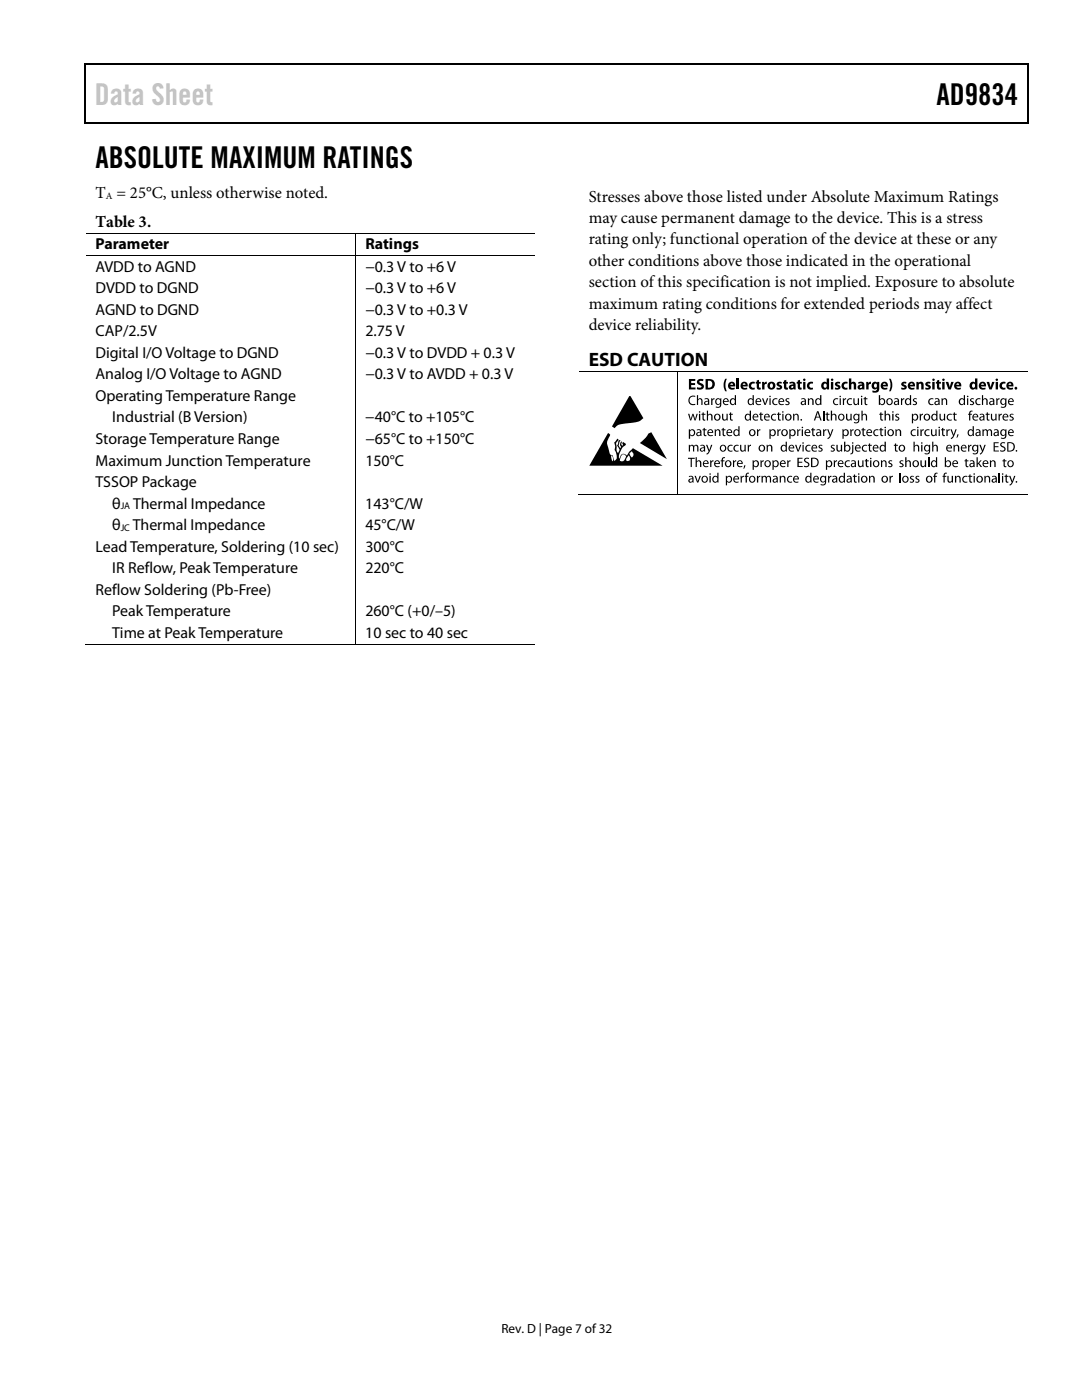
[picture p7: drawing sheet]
<svg xmlns="http://www.w3.org/2000/svg" width="216mm" height="279mm" viewBox="0 0 216 279" stroke-linecap="round" stroke-linejoin="round" font-family="sans-serif">
<defs><g id="words">
<text font-size="6" fill="#c1c1c1" x="18.9" y="21">Data Sheet</text>
<g font-size="6">
<text x="186.9" y="21">AD9834</text>
<text x="19" y="33.6">ABSOLUTE MAXIMUM RATINGS</text>
</g>
<text font-size="3.9" x="117.5" y="73.1">ESD CAUTION</text>
<g font-size="3.3">
<text x="19" y="39.5">T = 25°C, unless otherwise noted.</text>
<text x="117.5" y="40.2">Stresses above those listed under Absolute Maximum Ratings</text>
<text x="19" y="45.2">Table 3.</text>
<text x="117.5" y="44.5">may cause permanent damage to the device. This is a stress</text>
<text x="117.5" y="48.8">rating only; functional operation of the device at these or any</text>
<text x="117.5" y="53.1">other conditions above those indicated in the operational</text>
<text x="117.5" y="57.4">section of this specification is not implied. Exposure to absolute</text>
<text x="117.5" y="61.6">maximum rating conditions for extended periods may affect</text>
<text x="117.5" y="65.9">device reliability.</text>
</g>
<g font-size="3.2">
<text x="19" y="49.8">Parameter</text>
<text x="72.9" y="49.8">Ratings</text>
<text x="19" y="54.3">AVDD to AGND</text>
<text x="19" y="58.5">DVDD to DGND</text>
<text x="72.9" y="58.5">−0.3 V to +6 V</text>
<text x="72.9" y="54.3">−0.3 V to +6 V</text>
<text x="19" y="62.8">AGND to DGND</text>
<text x="72.9" y="62.8">−0.3 V to +0.3 V</text>
<text x="19" y="67.1">CAP/2.5V</text>
<text x="19" y="71.4">Digital I/O Voltage to DGND</text>
<text x="72.9" y="71.4">−0.3 V to DVDD + 0.3 V</text>
<text x="72.9" y="67.1">2.75 V</text>
<text x="19" y="75.7">Analog I/O Voltage to AGND</text>
<text x="72.9" y="75.7">−0.3 V to AVDD + 0.3 V</text>
<text x="19" y="80">Operating Temperature Range</text>
<text x="19" y="88.6">Storage Temperature Range</text>
<text x="22.4" y="84.3">Industrial (B Version)</text>
<text x="72.9" y="84.3">−40°C to +105°C</text>
<text x="72.9" y="88.6">−65°C to +150°C</text>
<text x="19" y="92.9">Maximum Junction Temperature</text>
<text x="72.9" y="92.9">150°C</text>
<text x="19" y="97.2">TSSOP Package</text>
<text x="22.4" y="101.5">θ</text>
<text x="26.5" y="101.5">Thermal Impedance</text>
<text x="72.9" y="101.5">143°C/W</text>
<text x="22.4" y="105.8">θ</text>
<text x="26.5" y="105.8">Thermal Impedance</text>
<text x="72.9" y="105.8">45°C/W</text>
<text x="19" y="110.1">Lead Temperature, Soldering (10 sec)</text>
<text x="72.9" y="110.1">300°C</text>
<text x="19" y="118.7">Reflow Soldering (Pb-Free)</text>
<text x="22.4" y="114.4">IR Reflow, Peak Temperature</text>
<text x="72.9" y="114.4">220°C</text>
<text x="22.4" y="123">Peak Temperature</text>
<text x="72.9" y="123">260°C (+0/–5)</text>
<text x="22.4" y="127.3">Time at Peak Temperature</text>
<text x="72.9" y="127.3">10 sec to 40 sec</text>
</g>
<text font-size="2.6" x="100.1" y="266">Rev. D | Page 7 of 32</text>
<g font-size="1.9">
<text x="21.1" y="39.7">A</text>
<text x="24.1" y="101.7">JA</text>
<text x="24.1" y="106">JC</text>
</g>
</g></defs>
<g fill="#000">
<path d="M16.9 12.7h.2v1h-.2zM16.9 12.7h.2v.3h-.2zM82.5 12.7h.3v.3h-.3zM205.1 12.7h.2v1h-.2zM205.1 12.7h.2v.3h-.2zM16.9 24.4h.2v.3h-.2zM82.3 24.4h.2v.3h-.2zM205.1 24.4h.2v.3h-.2zM70.9 46.4h.2v.2h-.2zM70.9 50.9h.2v.2h-.2zM135.2 74h.2v.2h-.2zM137.5 75.6h1.2v.4h-.8v.5h.8v.3h-.8v.5h.9v.4h-1.3z"/>
<path d="M139.1 78.9h.2v.8l.4-.2 .4 .2 .1 1.1h-.3v-.9l-.3-.2-.3 .3v.8h-.2zM139.3 75.8l.5-.2 .6 .1-.1 .4h-.7l-.1 .1 .2 .2a.72 .72 0 0 1 .7 .9 .72 .72 0 0 1-1 .4l-.4-.1 .1-.4 .7 .2 .2-.3-.2-.2a.69 .69 0 0 1-.6-.3 .69 .69 0 0 1 .1-.8zM141.9 79.5h.2v.3l.5-.3v.2h-.3l-.1 .3v.8h-.3zM144.7 75.6h.3a2.73 2.73 0 0 0 0 2.5 .71 .71 0 0 1-.6-.8v-.9zM147 75.5h.5v2.2h-.5zM149.6 76.4l.9-.2h.1l-.1 .4a.44 .44 0 0 0-.6 .4 .44 .44 0 0 0 .7 .3v.4a.82 .82 0 0 1-1-.2 .82 .82 0 0 1 0-1.1zM151 75.9l.4-.1v.4h.4v.4h-.4l.1 .7 .3 .1v.3h-.5l-.2-.2-.1-.9h-.2v-.4h.2zM152.1 76.2h.4v.3l.2-.3h.3v.4l-.3 .1-.2 .2v.8h-.4zM152.1 79.5h.2l.4 1.1 .3-1.1h.3l-.5 1.3h-.3zM155.1 76.3l.5-.1 .4 .1-.1 .3-.4-.1v.2a.56 .56 0 0 1 .6 .7 .56 .56 0 0 1-.9 .4l-.3-.1 .1-.4 .4 .1 .2-.1-.5-.3a.43 .43 0 0 1 0-.7zM156.4 75.9l.5-.1v.4h.3v.4h-.3v.7l.3 .1v.3h-.5l-.2-.2-.1-.9h-.2v-.4h.2zM159.2 75.9l.4-.1v.4h.4v.4h-.4l.1 .7 .3 .1v.3h-.5l-.3-.2v-.9h-.2v-.4h.2z"/>
<path d="M161.2 79.5h.2v.2l.1-.1a.49 .49 0 0 1 .8 .1v1.1h-.2v-.9l-.3-.2-.3 .2-.1 .9h-.2zM161.2 76.4l.9-.2h.1v.4a.45 .45 0 0 0-.7 .4 .45 .45 0 0 0 .7 .3v.4a.82 .82 0 0 1-1-.2 .82 .82 0 0 1 0-1.1zM166.8 76.3l.4-.1 .4 .1v.3l-.5-.1v.2a.56 .56 0 0 1 .6 .7 .56 .56 0 0 1-.8 .4l-.3-.1v-.4l.4 .1 .3-.1-.5-.3a.43 .43 0 0 1 0-.7zM168.2 79.5h.2v.3l.4-.3v.2h-.2l-.2 .3v.8h-.2zM168.1 76.4l.9-.2h.1v.4a.45 .45 0 0 0-.7 .4 .45 .45 0 0 0 .7 .3v.4a.82 .82 0 0 1-1-.2 .82 .82 0 0 1 0-1.1zM169.4 75.5h.5v.9a.55 .55 0 0 1 .6-.2 .55 .55 0 0 1 .3 .6v.9h-.4l-.1-1-.2-.1-.2 .2v.9h-.5zM172.5 79.2h.3v.3h.3v.2h-.3v.9h.3v.2h-.4l-.2-.2v-.9h-.2v-.2h.2zM172.8 76.2h.4l.1 .3 .2-.3h.3v.4l-.3 .1-.2 .2v.8h-.5zM177.4 75.6a.71 .71 0 0 1 .6 .8v.9a.71 .71 0 0 1-.6 .8 2.73 2.73 0 0 0 0-2.5zM179.8 79.5h.2v.3l.4-.3v.2h-.2l-.2 .3v.8h-.2zM180 76.3l.4-.1 .5 .1-.1 .3-.5-.1v.2a.53 .53 0 0 1 .6 .6 .53 .53 0 0 1-.6 .5l-.5-.1 .1-.4 .4 .1 .2-.1-.5-.3a.42 .42 0 0 1 0-.7zM182.9 76.2h.4v.2l.1-.1a.55 .55 0 0 1 .6-.1 .55 .55 0 0 1 .3 .6v.9h-.5v-1l-.2-.1-.3 .2v.9h-.4z"/>
<path d="M184.8 76.3l.4-.1 .5 .1-.1 .3-.5-.1v.2a.53 .53 0 0 1 .6 .6 .53 .53 0 0 1-.6 .5l-.5-.1 .1-.4 .4 .1 .2-.1-.5-.3a.42 .42 0 0 1 0-.7zM187 75.9l.4-.1v.4h.3v.4h-.3v.7l.3 .1v.3h-.5l-.2-.2v-.9h-.3v-.4h.3zM187.9 79.5h.2v.2l.1-.1a.48 .48 0 0 1 .7 .1l.1 1.1h-.2l-.1-.9-.2-.2-.4 .3v.8h-.2zM188.7 76.2h.5l.3 1.1 .3-1.1h.5l-.6 1.5h-.4zM195.9 78.9h.3v.8l.4-.2 .4 .2 .1 1.1h-.3v-.9l-.3-.2-.3 .3v.8h-.3zM196.9 76.2h.5l.3 1.1 .3-1.1h.5l-.6 1.5h-.5zM198.8 79.5h.2v.3l.4-.3v.2l-.4 .3v.8h-.2zM199.6 76.4l.3-.2h.6h.2l-.1 .4a.44 .44 0 0 0-.7 .4 .44 .44 0 0 0 .7 .3l.1 .4a.82 .82 0 0 1-1.1-.2 .82 .82 0 0 1 0-1.1zM125.7 79.1l2.7 4.4-.3 .2a3.7 3.7 0 0 1-2.7 .8h-.6a2.23 2.23 0 0 0-2.2 1l-.5-.4 2.9-5.1zM129.3 86.6l.6-.4 3.2 5.4-5.4-3.2 1.1-1zM135.2 98.5h.2v.2h-.2zM137.4 88.8h.3v.2l.2-.2h.4l.2 .2 .3-.2h.3l.3 .5v.8h-.3v-1l-.3-.2-.3 .3v.9h-.2v-1l-.3-.2-.3 .3v.9h-.3z"/>
<path d="M137.3 82.6h.3l.2 1.1 .4-1.1h.2l.3 1.1 .3-1.1h.2l-.4 1.3h-.2l-.3-1.1-.4 1.1h-.2zM137.3 91.4h1.3v.2h-.6v1.6h-.2v-1.6h-.5zM137.6 79.2l.7-.3 .5 .1-.1 .2a.76 .76 0 0 0-1.1 .7 .76 .76 0 0 0 1.1 .7l.1 .2a.98 .98 0 0 1-1.3-.3 .98 .98 0 0 1 .1-1.3zM138.8 91.2h.2v.9l.5-.2 .4 .2v1.1h-.2v-.9l-.3-.3-.4 .3v.9h-.2zM138.6 95h.2l.4 1.1 .4-1.1h.3l-.6 1.3h-.2zM140.2 82.3h.2v.3h.4v.2h-.4l.1 .9h.2v.2h-.3l-.2-.2v-.9h-.2v-.2h.2zM140.4 85.4h.2v.3h.4v.2h-.4l.1 .9h.3l-.1 .2h-.3l-.2-.2v-.9h-.2v-.2h.2zM141 82h.3v.8l.4-.2 .4 .2 .1 1.1h-.3v-.9l-.3-.2-.3 .3v.8h-.3zM140.9 88.8h.3l.3 1.1 .4-1.1h.2l-.6 1.6-.5 .3v-.2l.4-.4zM141.7 91.9h.2v.3l.5-.3v.2h-.3l-.1 .3-.1 .8h-.2zM142.6 85.7h.2v.2l.1-.1a.49 .49 0 0 1 .8 .1l.1 1.1h-.3v-.9l-.3-.2-.3 .2v.9h-.3zM144.1 91.4l.6-.1-.1 .2h-.3v.1l-.1 .3h.4v.2h-.4v1.1h-.2v-1.1h-.2v-.2h.2z"/>
<path d="M144.2 85.4h.2v.3h.4v.2h-.4l.1 .9h.2l.1 .2-.2 .1a.36 .36 0 0 1-.4-.5v-.7h-.2v-.2h.2zM144.1 82.6h.2v.9l.3 .2 .3-.2 .1-.9h.2v1.3h-.2v-.2l-.1 .1a.47 .47 0 0 1-.8-.1zM145.7 82.3h.2v.3h.3v.2h-.3v.9h.3v.2h-.3l-.2-.2v-.9h-.2zM145.3 89l.5-.2h.4l-.1 .2a.51 .51 0 0 0-.7 .5 .51 .51 0 0 0 .7 .4l.1 .2a.7 .7 0 0 1-.9-.2 .7 .7 0 0 1 0-.9zM146.2 91.9h.2l.1 .3 .4-.3v.2l-.4 .3v.8h-.2zM146.5 89l.6-.2h.3v.2a.51 .51 0 0 0-.8 .5 .51 .51 0 0 0 .8 .4v.2a.71 .71 0 0 1-.9-.2 .71 .71 0 0 1 0-.9zM147.8 95h.2v.2l.4-.3v.3h-.2l-.2 .3v.8h-.2zM148.5 92.9h.3l-.3 .6-.2 .1zM148.9 94.5l.6-.1-.1 .2h-.3l-.1 .1v.3h.3v.2h-.3v1.1h-.2v-1.1h-.2v-.2h.2zM147.7 88.8h.2v.9l.3 .2 .3-.2 .1-.9h.2v1.3h-.2v-.2l-.1 .1a.47 .47 0 0 1-.8-.1zM149.2 88.8h.2v.3l.5-.3v.2h-.3l-.2 .3v.8h-.2zM151 95h.3v.2l.2-.2 .2-.1v.3h-.2l-.2 .3v.8h-.3z"/>
<path d="M151 85.7h.3v.3l.4-.3v.2h-.2l-.2 .3v.8h-.2zM151.7 91.9h.2l.1 .3 .4-.3v.2l-.4 .3v.8h-.3zM151.7 82.3h.2v.3h.4v.2h-.4l.1 .9h.2v.2l-.1 .1a.36 .36 0 0 1-.4-.5v-.7h-.2v-.2h.2zM151.9 95h.3v.2l.2-.2h.4l.2 .2 .3-.2h.3l.3 .5v.8h-.3v-1l-.3-.2-.3 .3v.9h-.2v-1l-.3-.2-.3 .3v.9h-.2zM153 88.8h.2v.2l.1-.1a.5 .5 0 0 1 .7 .1l.1 1.1h-.2l-.1-.9-.2-.3-.4 .4v.8h-.2zM154 82.8l.5-.2h.4l-.1 .2a.51 .51 0 0 0-.7 .5 .51 .51 0 0 0 .7 .4l.1 .2a.7 .7 0 0 1-1-.2 .7 .7 0 0 1 .1-.9zM155.1 85.7h.2v.3l.2-.3h.3v.2h-.3l-.1 .3-.1 .8h-.2zM154.3 79.7l.5-.2h.3v.2a.51 .51 0 0 0-.8 .5 .51 .51 0 0 0 .8 .4v.2a.71 .71 0 0 1-.9-.2 .71 .71 0 0 1 .1-.9zM155.2 82.3h.3v.3h.3v.2h-.3v.9h.3l-.1 .2h-.3l-.1-.2-.1-.9h-.2v-.2h.2zM155.6 95h.2v.2l.1-.1a.49 .49 0 0 1 .7 .1l.1 1.1h-.2v-1l-.3-.2-.4 .3v.9h-.2zM156.8 79.7l.4-.2 .3 .1v.1h-.5v.3h.2a.41 .41 0 0 1 .4 .4 .41 .41 0 0 1-.3 .4h-.6v-.2h.6v-.3l-.2-.1a.4 .4 0 0 1-.3-.5zM157.1 91.9h.2v.3l.4-.3v.2h-.2l-.2 .3v.8h-.2z"/>
<path d="M157.2 95.2l.5-.3 .4 .1-.1 .2a.51 .51 0 0 0-.7 .4 .51 .51 0 0 0 .7 .5l.1 .2a.7 .7 0 0 1-1-.2 .7 .7 0 0 1 .1-.9zM158.2 82.6h.2l.1 .2 .1-.1a.48 .48 0 0 1 .7 .1l.1 1.1h-.3v-.9l-.3-.2-.3 .3v.8h-.2zM158.6 88.8h.3l.4 1.1 .3-1.1h.3l-.5 1.3h-.3zM159.1 85.7h.2v.3l.4-.3v.2h-.2l-.2 .3v.8h-.2zM159.8 83.7h.2v.2h-.2zM159.1 91.4h1v.2h-.7v.6h.7v.1h-.7v.7h.8v.2h-1.1zM160.5 91.6a.8 .8 0 0 1 .9-.2v.2h-.6a.27 .27 0 0 0-.1 .2 .27 .27 0 0 0 .1 .3 .64 .64 0 0 1 .7 .8 .64 .64 0 0 1-1.1 .2l.1-.2a.39 .39 0 0 0 .6 .1 .39 .39 0 0 0-.2-.6 .54 .54 0 0 1-.4-.8zM160.9 89l.5-.2h.3v.2a.51 .51 0 0 0-.8 .5 .51 .51 0 0 0 .8 .4v.2a.71 .71 0 0 1-.9-.2 .71 .71 0 0 1 .1-.9zM162.1 85.4h.2v.3h.4v.2h-.4v.9h.3l-.1 .2h-.2l-.2-.2v-.9h-.2v-.2h.2zM163.4 88.9l.4-.1h.3v.2h-.5v.2l.2 .1a.4 .4 0 0 1 .3 .4 .4 .4 0 0 1-.2 .4l-.6-.1v-.1h.6v-.3l-.2-.1a.4 .4 0 0 1-.3-.6zM164.2 82h.3v1.9h-.3zM164.2 85.7h.2l.1 .3 .4-.3v.2h-.2l-.2 .3v.8h-.3z"/>
<path d="M164.9 82.3h.3v.3h.3v.2h-.3v.9h.3v.2h-.4l-.1-.2-.1-.9h-.2v-.2h.2zM165.2 95h.2l.1 .2 .2-.2 .2-.1v.3h-.2l-.2 .3v.8h-.3zM165 85.7h.3l.4 1.1 .3-1.1h.3l-.7 1.6-.4 .3-.1-.2a.45 .45 0 0 0 .4-.5zM165.8 82h.2v.8l.4-.2 .4 .2 .1 1.1h-.2l-.1-.9-.2-.2-.4 .2v.9h-.2zM165.8 88.9l.4-.1h.3v.2h-.4v.2l.1 .1a.41 .41 0 0 1 .4 .4 .41 .41 0 0 1-.2 .4l-.7-.1 .1-.1h.5v-.3l-.2-.1a.4 .4 0 0 1-.3-.6zM166.4 91.9h.2v.3l.4-.3v.2h-.2l-.2 .3v.8h-.2zM166.4 79.7l.5-.2h.4l-.1 .2a.51 .51 0 0 0-.8 .5 .51 .51 0 0 0 .8 .4v.2a.7 .7 0 0 1-.9-.2 .7 .7 0 0 1 .1-.9zM166.9 88.8h.3v.9l.3 .2 .3-.2v-.9h.2v1.3h-.2v-.2l-.1 .1a.47 .47 0 0 1-.7-.1zM168.7 92.1l.5-.2h.4l-.1 .2a.51 .51 0 0 0-.7 .5 .51 .51 0 0 0 .7 .4l.1 .2a.71 .71 0 0 1-.9-.2 .71 .71 0 0 1 0-.9zM169.7 85.7h.2v.3l.4-.3v.2h-.2l-.2 .3v.8h-.2zM168.8 82.6h.3v.9l.3 .2 .3-.2v-.9h.2l.1 1.3h-.3v-.2l-.1 .1a.47 .47 0 0 1-.7-.1zM169.2 79.7l.5-.2h.3v.2a.51 .51 0 0 0-.8 .5 .51 .51 0 0 0 .8 .4v.2a.7 .7 0 0 1-.9-.2 .7 .7 0 0 1 .1-.9z"/>
<path d="M170.4 94.7h.2v.3h.4v.2h-.4l.1 .9h.2v.2h-.3l-.2-.2v-.9h-.2v-.2h.2zM170.3 79.5h.2v.9l.3 .2 .4-.2v-.9h.2v1.3h-.2v-.2l-.1 .1a.46 .46 0 0 1-.7-.1zM171.9 82h.2v.8l.5-.2 .3 .2 .1 1.1h-.2l-.1-.9-.2-.2-.4 .3v.8h-.2zM171.2 91.9h.2v.9l.3 .2 .4-.2v-.9h.2v1.3h-.2v-.2l-.1 .1a.46 .46 0 0 1-.7-.1zM172.1 85.4h.2v.3h.4v.2h-.4l.1 .9h.3v.2l-.2 .1a.36 .36 0 0 1-.4-.5v-.7h-.2v-.2h.2zM172.2 89l.5-.2h.3l-.1 .2a.51 .51 0 0 0-.7 .5 .51 .51 0 0 0 .8 .4v.2a.71 .71 0 0 1-.9-.2 .71 .71 0 0 1 .1-.9zM172.8 91.6h.2v.3h.4v.2h-.4l.1 .9h.2v.2h-.3l-.2-.2v-.9h-.2zM173.4 95h.2v.2l.1-.1a.5 .5 0 0 1 .8 .1v1.1h-.2v-1l-.3-.2-.4 .3v.9h-.2zM173.4 88.5h.2v.3h.4v.2h-.4l.1 .9h.2v.2h-.3l-.2-.2v-.9h-.2v-.2h.2zM174.4 85.9l.6-.2h.3l-.1 .2a.51 .51 0 0 0-.7 .5 .51 .51 0 0 0 .7 .4l.1 .2a.7 .7 0 0 1-.9-.2 .7 .7 0 0 1 0-.9zM175.8 91.9h.2v.2l.1-.1a.48 .48 0 0 1 .7 .1l.1 1.1h-.2l-.1-.9-.2-.3-.4 .3v.9h-.2zM175.6 82.3h.3v.3h.3v.2h-.3v.9h.3v.2h-.3l-.2-.2-.1-.9h-.2z"/>
<path d="M175.7 85.4h.2v.3h.3v.2h-.3v.9h.3l-.1 .2h-.2l-.2-.2v-.9h-.3v-.2h.3zM176.5 82h.3v.8l.4-.2 .4 .2v1.1h-.2v-.9l-.3-.2-.3 .2v.9h-.3zM177.3 92l.4-.1h.3v.2h-.5l.1 .2 .2 .1a.41 .41 0 0 1 .3 .4 .41 .41 0 0 1-.2 .4l-.7-.1 .1-.1 .3 .1 .3-.2-.6-.5zM177.5 95h.2v.2l.5-.3v.3h-.3l-.1 .3-.1 .8h-.2zM178.7 82.8l.4-.2h.3l-.1 .2h-.4v.3h.2a.41 .41 0 0 1 .3 .4 .41 .41 0 0 1-.2 .4h-.6l.1-.2h.5v-.3l-.2-.1a.4 .4 0 0 1-.3-.5zM178.7 85.7h.2v.2l.1-.1a.5 .5 0 0 1 .7 .1l.1 1.1h-.2l-.1-.9-.2-.2-.4 .3v.8h-.2zM178.6 88.5h.2v.3h.4v.2h-.4v.9h.3l-.1 .2h-.2l-.2-.2v-.9h-.2v-.2h.2zM179.5 94.3h.2v2h-.2zM179.5 92l.4-.1h.4l-.1 .2h-.4v.2l.2 .1a.41 .41 0 0 1 .3 .4 .41 .41 0 0 1-.2 .4l-.6-.1v-.1l.3 .1 .3-.2-.6-.5zM180.6 91.2h.3v.9l.4-.2 .4 .2 .1 1.1h-.3v-.9l-.3-.3-.3 .3v.9h-.3zM181.6 95.1l.4-.2 .3 .1v.2h-.4v.2l.1 .1a.4 .4 0 0 1 .4 .4 .4 .4 0 0 1-.2 .4l-.7-.1 .1-.1h.5v-.3l-.2-.1a.4 .4 0 0 1-.3-.6zM182.2 79.7l.4-.2 .3 .1v.1h-.5v.3h.2a.41 .41 0 0 1 .4 .4 .41 .41 0 0 1-.2 .4h-.7l.1-.2h.5v-.3l-.2-.1a.39 .39 0 0 1-.3-.5z"/>
<path d="M182.3 88.2h.2v.8l.4-.2 .4 .2 .1 1.1h-.2v-.9l-.3-.3-.4 .3v.9h-.2zM182.7 95.1l.4-.2 .3 .1v.2h-.4v.2l.1 .1a.41 .41 0 0 1 .4 .4 .41 .41 0 0 1-.2 .4l-.7-.1 .1-.1h.5v-.3l-.2-.1a.4 .4 0 0 1-.3-.6zM181.9 85.9l.5-.2h.3v.2a.51 .51 0 0 0-.8 .5 .51 .51 0 0 0 .8 .4v.2a.7 .7 0 0 1-.9-.2 .7 .7 0 0 1 .1-.9zM183.5 82.6h.2v.3l.5-.3v.2h-.2l-.2 .4v.7h-.3zM183.7 85.7h.2v.3l.2-.3h.2v.2h-.2l-.2 .3v.8h-.2zM183.7 91.9h.2v.9l.3 .2 .3-.2v-.9h.3v1.3h-.2v-.2l-.1 .1a.47 .47 0 0 1-.8-.1zM185.2 91.2h.2v2h-.2zM184.6 85.9l.6-.2h.3l-.1 .2a.51 .51 0 0 0-.7 .5 .51 .51 0 0 0 .7 .4l.1 .2a.7 .7 0 0 1-.9-.2 .7 .7 0 0 1 0-.9zM186 88.2h.2v.8l.5-.2 .4 .2v1.1h-.2v-.9l-.3-.3-.4 .4v.8h-.2zM185.4 79.7l.5-.2h.4l-.1 .2a.51 .51 0 0 0-.7 .5 .51 .51 0 0 0 .7 .4l.1 .2a.71 .71 0 0 1-1-.2 .71 .71 0 0 1 .1-.9zM186.5 94.5l.6-.1v.2h-.4v.1l-.1 .3h.4v.2h-.4v1.1h-.2v-1.1h-.2v-.2h.2zM185.8 85.7h.2v.9l.3 .2 .3-.2v-.9h.3v1.3h-.2v-.2l-.1 .1a.46 .46 0 0 1-.8-.1z"/>
<path d="M188 85.4h.2v.3h.4v.2h-.4l.1 .9h.2l.1 .2h-.4l-.2-.2v-.9h-.2zM188.4 94.5l.5-.1v.2h-.3l-.1 .1v.3h.3v.2h-.3v1.1h-.2v-1.1h-.2v-.2h.2zM187.5 82.6h.2v.9l.3 .2 .3-.2 .1-.9h.2v1.3h-.2v-.2l-.1 .1a.46 .46 0 0 1-.8-.1zM188.8 85.7h.2l.1 .3 .4-.3v.2h-.2l-.2 .3v.8h-.3zM189.6 85.7h.3l.4 1.1 .3-1.1h.3l-.7 1.6-.4 .3-.1-.2a.45 .45 0 0 0 .4-.5zM189.1 82.8l.5-.2h.3v.2a.51 .51 0 0 0-.8 .5 .51 .51 0 0 0 .8 .4v.2a.71 .71 0 0 1-.9-.2 .71 .71 0 0 1 .1-.9zM189 95h.3v.9l.3 .2 .3-.2v-.9h.3v1.3h-.3v-.2l-.1 .1a.46 .46 0 0 1-.7-.1zM190.2 88.8h.3v.2l.1-.1a.49 .49 0 0 1 .7 .1l.1 1.1h-.2l-.1-.9-.2-.3-.4 .4v.8h-.2zM190.3 82.3h.2v.3h.4v.2h-.4l.1 .9h.3v.2l-.2 .1a.36 .36 0 0 1-.4-.5v-.7h-.2v-.2h.2zM190.5 95h.3v.2l.1-.1a.48 .48 0 0 1 .7 .1l.1 1.1h-.2l-.1-1-.2-.2-.4 .3v.9h-.3zM191 86.7h.3l-.3 .6-.1 .1zM192.7 91.6h.2v.3h.3v.2h-.3v.9h.3v.2h-.3l-.2-.2v-.9h-.2z"/>
<path d="M192.2 95.2l.5-.3 .3 .1v.2a.51 .51 0 0 0-.8 .5 .51 .51 0 0 0 .8 .4v.2a.71 .71 0 0 1-.9-.2 .71 .71 0 0 1 .1-.9zM193.2 88.8h.2v.3l.4-.3v.2h-.2l-.2 .3v.8h-.2zM193.5 82.1l.6-.1-.1 .2h-.3l-.1 .1v.3h.3v.2h-.3v1.1h-.2v-1.1h-.2v-.2h.2zM193.6 79.7l.4-.2 .3 .1v.1h-.5v.3h.2a.41 .41 0 0 1 .4 .4 .41 .41 0 0 1-.2 .4h-.7l.1-.2h.5v-.3l-.2-.1a.39 .39 0 0 1-.3-.5zM193.4 94.7h.3v.3h.3v.2h-.3v.9h.3v.2h-.2a.36 .36 0 0 1-.4-.4v-.7h-.2v-.2h.2zM194.9 91.2h.2v1.3l.5-.6h.3l-.5 .5 .6 .8h-.3l-.5-.6-.1 .1v.5h-.2zM194.8 79.7l.5-.2h.4l-.1 .2a.51 .51 0 0 0-.7 .5 .51 .51 0 0 0 .7 .4l.1 .2a.71 .71 0 0 1-1-.2 .71 .71 0 0 1 .1-.9zM195.4 88.8h.3l.4 1.1 .3-1.1h.3l-.5 1.3-.6 .6-.1-.2 .4-.4zM196 85.7h.3v.2l.2-.2h.4l.2 .2 .2-.2h.4l.3 .5v.8h-.3v-1l-.3-.1-.3 .2v.9h-.2v-1l-.3-.1-.3 .3v.8h-.3zM196.4 95h.2v.2l.2-.1a.48 .48 0 0 1 .7 .1l.1 1.1h-.3v-1l-.3-.2-.3 .3v.9h-.3zM196.9 82.3h.2v.3h.4v.2h-.4l.1 .9h.2v.2h-.3l-.2-.2v-.9h-.2v-.2h.2zM197.5 91.9h.2v.2l.1-.1a.5 .5 0 0 1 .8 .1l.1 1.1h-.3v-.9l-.3-.3-.3 .3v.9h-.3z"/>
<path d="M197.7 82.6h.3v.9l.3 .2 .3-.2v-.9h.2l.1 1.3h-.3v-.2l-.1 .1a.46 .46 0 0 1-.7-.1zM198.3 88.3h1v.2h-.8v.6h.7v.1h-.7v.7h.8v.2h-1zM199.2 82.6h.2l.1 .3 .4-.3v.2h-.2l-.2 .4v.7h-.2zM199.3 94.3h.2v2h-.2zM199.7 88.5a.77 .77 0 0 1 .9-.2l-.1 .2-.3-.1-.4 .2 .2 .4a.64 .64 0 0 1 .6 .8 .64 .64 0 0 1-1.1 .2l.1-.2a.39 .39 0 0 0 .6 .1 .39 .39 0 0 0-.2-.6 .54 .54 0 0 1-.3-.8zM200.2 91.6h.3v.3h.3v.2h-.3v.9h.3l-.1 .2h-.3l-.1-.2-.1-.9h-.2v-.2h.2zM200.7 94.7h.2v.3h.3v.2h-.3v.9h.3v.2h-.3l-.2-.2v-.9h-.3v-.2h.3zM201.5 82.8l.4-.2h.3v.2h-.5v.3h.2a.41 .41 0 0 1 .4 .4 .41 .41 0 0 1-.2 .4h-.7l.1-.2 .3 .1 .3-.2-.6-.5zM201.3 95h.3l.4 1 .4-1h.2l-.5 1.3-.6 .6-.1-.2 .5-.4zM202.7 89.9h.2v.2h-.2zM202.7 96h.2v.3h-.2zM70.9 128.5h.2v.2h-.2z"/>
<path d="M140.8 75.7a1.51 1.51 0 0 1 1.8 .6 1.24 1.24 0 0 1-1.7 1.4h-.1zM141.3 76v1.4a.71 .71 0 0 0 .8-.7 .71 .71 0 0 0-.8-.7z"/>
<path d="M145.5 76.4a.72 .72 0 0 1 .9-.1 .72 .72 0 0 1 .3 .8h-1a.54 .54 0 0 0 .9 .2v.4a.86 .86 0 0 1-1.1-.2 .86 .86 0 0 1 0-1.1zM145.8 76.5l-.1 .3h.6l-.1-.2z"/>
<path d="M145.8 79.7l.4-.2 .4 .2v-.8h.3v1.9h-.2l-.1-.2a.61 .61 0 0 1-.8 .1 .61 .61 0 0 1-.1-.8zM146.1 79.7a.5 .5 0 0 0-.2 .6 .5 .5 0 0 0 .5 .3l.1-.1a.49 .49 0 0 0 .1-.6 .49 .49 0 0 0-.5-.2z"/>
<path d="M147.9 76.4a.72 .72 0 0 1 1-.1 .72 .72 0 0 1 .3 .8h-1l.2 .3 .7-.1v.4a.86 .86 0 0 1-1.1-.1 .86 .86 0 0 1-.1-1.2zM148.3 76.5l-.1 .3h.6l-.1-.2z"/>
<path d="M149.3 79.7l.5-.2 .4 .2v-.8h.2v1.9h-.2v-.2a.61 .61 0 0 1-.8 .1 .61 .61 0 0 1-.2-.8zM149.6 79.7a.5 .5 0 0 0-.2 .6 .5 .5 0 0 0 .6 .3 .5 .5 0 0 0 .2-.6 .5 .5 0 0 0-.6-.3z"/>
<path d="M153.5 79h.3v.2h-.3zM153.5 79.5h.3v1.3h-.3z"/>
<path d="M153.1 77a.81 .81 0 0 1 1.6 0 .81 .81 0 0 1-1.6 0zM153.8 76.6l-.1 .2a.47 .47 0 0 0 .2 .6 .43 .43 0 0 0 .3-.5 .43 .43 0 0 0-.4-.3z"/>
<path d="M157.5 76.3l.3-.1a.65 .65 0 0 1 1 .6v.9h-.4l-.1-.1a.5 .5 0 0 1-.7 0 .5 .5 0 0 1 0-.7l.7-.3-.3-.1-.4 .1zM157.9 77.1v.1l.1 .2 .3-.2v-.2z"/>
<path d="M160.3 75.6h.4v.4h-.4zM160.3 76.2h.4v1.5h-.4z"/>
<path d="M162.8 79.7l.4-.2 .4 .2v-.8h.3v1.9h-.2v-.2a.61 .61 0 0 1-.9 .1 .61 .61 0 0 1-.1-.8zM163.1 79.7a.5 .5 0 0 0-.2 .6 .5 .5 0 0 0 .5 .3 .5 .5 0 0 0 .2-.6 .5 .5 0 0 0-.5-.3z"/>
<path d="M164.1 76.4l.4-.2 .5 .1v-.8h.4v2.2h-.4v-.2a.69 .69 0 0 1-1 .1 .69 .69 0 0 1-.1-1zM164.5 76.6a.41 .41 0 0 0-.2 .5 .41 .41 0 0 0 .5 .2 .42 .42 0 0 0 .1-.5 .42 .42 0 0 0-.4-.2z"/>
<path d="M165.9 75.6h.3v.4h-.3zM165.8 76.2h.5v1.5h-.5z"/>
<path d="M167.5 79.1a.15 .15 0 0 1 .3 0 .15 .15 0 0 1-.3 0zM167.5 79.5h.3v1.3h-.3z"/>
<path d="M171.8 79h.2v.2h-.2zM171.8 79.5h.2v1.3h-.2z"/>
<path d="M171.2 76.3l.4-.1a.66 .66 0 0 1 .9 .6v.9h-.4l-.1-.1a.52 .52 0 0 1-.8-.1 .52 .52 0 0 1 .4-.8l.4-.1-.3-.1-.4 .1zM171.6 77.1v.3h.2l.2-.2v-.2z"/>
<path d="M175.4 78.9h.2v.8a.61 .61 0 0 1 .9-.1 .61 .61 0 0 1 .1 .9 .55 .55 0 0 1-.5 .4 .55 .55 0 0 1-.5-.3v.2h-.2zM175.7 79.8a.49 .49 0 0 0-.1 .6 .49 .49 0 0 0 .6 .2 .5 .5 0 0 0 .2-.6 .5 .5 0 0 0-.6-.3z"/>
<path d="M174.1 76.4a.58 .58 0 0 1 .9 0v-.2h.4v.5a1.74 1.74 0 0 1-.2 1.5l-.6 .2-.6-.1 .1-.4 .3 .1a.41 .41 0 0 0 .4-.1 .41 .41 0 0 0 .2-.4 .67 .67 0 0 1-.9 0 .67 .67 0 0 1-.1-.9zM174.5 76.6l-.1 .1a.44 .44 0 0 0 .3 .7 .4 .4 0 0 0 .3-.5 .4 .4 0 0 0-.5-.3z"/>
<path d="M175.9 76.4a.71 .71 0 0 1 .9-.1 .71 .71 0 0 1 .3 .8h-.9a.54 .54 0 0 0 .8 .2l.1 .4a.86 .86 0 0 1-1.1-.2 .86 .86 0 0 1-.1-1.1zM176.3 76.5l-.1 .3h.5l-.1-.2z"/>
<path d="M181.3 76.4a.71 .71 0 0 1 .9-.1 .71 .71 0 0 1 .4 .8h-1a.54 .54 0 0 0 .8 .2l.1 .4a.86 .86 0 0 1-1.1-.2 .86 .86 0 0 1-.1-1.1zM181.7 76.5l-.1 .3h.5v-.2z"/>
<path d="M180.7 79.7l.5-.2 .4 .2v-.8h.2v1.9h-.2v-.2a.61 .61 0 0 1-.9 .1 .61 .61 0 0 1-.1-.8zM181 79.7a.5 .5 0 0 0-.2 .6 .5 .5 0 0 0 .6 .3 .5 .5 0 0 0 .2-.6 .5 .5 0 0 0-.6-.3z"/>
<path d="M186.1 75.6h.3v.4h-.3zM186 76.2h.5v1.5h-.5z"/>
<path d="M188.1 75.6h.3v.4h-.3zM188 76.2h.5v1.5h-.5z"/>
<path d="M190.6 76.4a.72 .72 0 0 1 .9-.1 .72 .72 0 0 1 .3 .8h-1a.54 .54 0 0 0 .9 .2v.4a.86 .86 0 0 1-1.1-.2 .86 .86 0 0 1 0-1.1zM191 76.5l-.2 .3h.6l-.1-.2z"/>
<path d="M191.5 79.7l.4-.2 .4 .2v-.8h.3v1.9h-.2l-.1-.2a.61 .61 0 0 1-.8 .1 .61 .61 0 0 1-.1-.8zM191.7 79.7a.5 .5 0 0 0-.1 .6 .5 .5 0 0 0 .5 .3 .5 .5 0 0 0 .2-.6 .5 .5 0 0 0-.6-.3z"/>
<path d="M193 79h.2v.2h-.2zM193 79.5h.2v1.3h-.2z"/>
<path d="M193.7 76.4l.4-.2 .5 .1v-.8h.4v2.2h-.4v-.2a.69 .69 0 0 1-1 .1 .69 .69 0 0 1-.1-1zM194.1 76.6l-.1 .2a.43 .43 0 0 0 .3 .6 .41 .41 0 0 0 .2-.5 .41 .41 0 0 0-.4-.3z"/>
<path d="M195.5 76.4a.71 .71 0 0 1 .9-.1 .71 .71 0 0 1 .3 .8h-.9a.54 .54 0 0 0 .8 .2l.1 .4a.86 .86 0 0 1-1.1-.2 .86 .86 0 0 1-.1-1.1zM195.9 76.5l-.1 .3h.5l-.1-.2z"/>
<path d="M198.7 75.6h.4v.4h-.4zM198.7 76.2h.4v1.5h-.4z"/>
<path d="M201 76.4a.72 .72 0 0 1 .9-.1 .72 .72 0 0 1 .3 .8h-1l.3 .3 .6-.1 .1 .4a.86 .86 0 0 1-1.2-.1 .86 .86 0 0 1 0-1.2zM201.4 76.5l-.2 .3h.6l-.1-.2z"/>
<path d="M121.3 86.4l-3.7 6.5h14.6l-5.9-3.4-.7 .6-.5 .8-.2-.1a.71 .71 0 0 0-.8-.2 .71 .71 0 0 0-.4 .7l-.1 .2a2.84 2.84 0 0 1 1.2-2.7l.1-.2-.6-.4v.6l-.2 .2-.1-.3v-.6l-.2 .3-.1 .4 .2 .4-.1 .3-.1-.2a.65 .65 0 0 1-.1-1l.3-.3-.3-.2-.5 1.1 .2 .3a.71 .71 0 0 1 0 1.2l-.2-.4-.1-.9a.8 .8 0 0 1 .3-1.1l.1-.3-.2-.2-.7 .8 .2 .8-.1 .7 .4 .8a1.02 1.02 0 0 1-.5 1.4l-.3-1.2a.79 .79 0 0 1-.7-.9l-.1-.4a2.11 2.11 0 0 1 .3-2.5 .42 .42 0 0 0-.4-.6zM121.9 90.9h.2l.2 .4v.5l-.1 .3zM124.2 90.7a.58 .58 0 0 1 .7 .3 .58 .58 0 0 1-.3 .7 .6 .6 0 0 1-.9 .2l.1-.6zM125.3 90.9a.51 .51 0 0 1 .4 .7 .51 .51 0 0 1-.7 .2zM125.7 90.4l.3-.3a.69 .69 0 0 1 0 1.2l-.4-.7z"/>
<path d="M137.4 85.7h.3v.2a.61 .61 0 0 1 .8-.1 .61 .61 0 0 1 .2 .8 .54 .54 0 0 1-.5 .4 .54 .54 0 0 1-.5-.2v.8h-.3zM137.8 86a.49 .49 0 0 0-.1 .6 .49 .49 0 0 0 .6 .2 .5 .5 0 0 0 .2-.6 .5 .5 0 0 0-.6-.3z"/>
<path d="M137.4 95.1l.2-.1a.58 .58 0 0 1 .8 .5v.8h-.2v-.1a.43 .43 0 0 1-.7 0 .43 .43 0 0 1 .1-.6l.6-.1-.1-.2a.42 .42 0 0 0-.6-.1zM137.7 95.7v.4l.4-.1 .1-.4z"/>
<path d="M139.4 82.2a.2 .2 0 0 1 .4 0 .2 .2 0 0 1-.4 0zM139.5 82.6h.2v1.3h-.2z"/>
<path d="M139 85.8l.1-.1a.58 .58 0 0 1 .9 .5v.8h-.2l-.1-.1a.43 .43 0 0 1-.6 .1 .43 .43 0 0 1 0-.7l.6-.1v-.2a.41 .41 0 0 0-.6-.1zM139.2 86.4v.4h.4l.1-.2v-.3z"/>
<path d="M140.4 92.1a.57 .57 0 0 1 .7-.2 .57 .57 0 0 1 .3 .7h-.9a.53 .53 0 0 0 .8 .4v.2a.73 .73 0 0 1-.9-.2 .73 .73 0 0 1 0-.9zM140.6 92.1l-.1 .3h.7l-.2-.3z"/>
<path d="M139.9 95.7a.7 .7 0 0 1 1.4 0 .7 .7 0 0 1-1.4 0zM140.4 95.2a.5 .5 0 0 0-.2 .6 .5 .5 0 0 0 .6 .3 .5 .5 0 0 0 .2-.7 .5 .5 0 0 0-.6-.2z"/>
<path d="M139.7 88.9l.2-.1a.58 .58 0 0 1 .8 .5v.8h-.2v-.1a.43 .43 0 0 1-.7 .1 .43 .43 0 0 1 0-.7l.6-.1v-.2a.41 .41 0 0 0-.6-.1zM140 89.5l-.1 .4h.4l.2-.2v-.3z"/>
<path d="M141.3 85.9a.58 .58 0 0 1 .7-.2 .58 .58 0 0 1 .3 .7h-.9l.2 .4h.6v.2a.73 .73 0 0 1-.9-.2 .73 .73 0 0 1 0-.9zM141.5 85.9l-.1 .3h.7l-.1-.3z"/>
<path d="M140.6 79.6l.1-.1a.57 .57 0 0 1 .8 .5v.8h-.2v-.1a.43 .43 0 0 1-.7 .1 .43 .43 0 0 1 .1-.7l.6-.1v-.2a.41 .41 0 0 0-.7-.1zM140.8 80.3v.3h.3l.2-.1v-.3z"/>
<path d="M141.5 94.6a.15 .15 0 0 1 .3 0 .15 .15 0 0 1-.3 0zM141.6 95h.2v1.3h-.2z"/>
<path d="M142.7 92.1a.58 .58 0 0 1 .7-.2 .58 .58 0 0 1 .3 .7h-1l.3 .4h.5l.1 .2a.73 .73 0 0 1-1-.2 .73 .73 0 0 1 .1-.9zM142.9 92.1l-.2 .3h.7l-.1-.3z"/>
<path d="M142.4 83.3a.7 .7 0 0 1 1.4 0 .7 .7 0 0 1-1.4 0zM142.9 82.8a.5 .5 0 0 0-.2 .6 .5 .5 0 0 0 .6 .3 .49 .49 0 0 0 .2-.6 .49 .49 0 0 0-.6-.3z"/>
<path d="M142.3 95.1l.4-.2 .4 .2v-.8h.3v2h-.2v-.2a.61 .61 0 0 1-.9 .1 .61 .61 0 0 1-.1-.8zM142.5 95.2a.5 .5 0 0 0-.1 .6 .5 .5 0 0 0 .5 .3 .5 .5 0 0 0 .2-.6 .5 .5 0 0 0-.6-.3z"/>
<path d="M142.9 79.6a.52 .52 0 0 1 .8 .1v-.2h.3l-.1 .4a1.66 1.66 0 0 1-.2 1.3l-.4 .2-.5-.1 .1-.2 .1 .1a.47 .47 0 0 0 .6-.1 .47 .47 0 0 0 .1-.5 .63 .63 0 0 1-.9 0 .63 .63 0 0 1 .1-1zM143.1 79.7a.49 .49 0 0 0-.2 .6 .49 .49 0 0 0 .6 .3 .48 .48 0 0 0 .2-.6 .48 .48 0 0 0-.6-.3z"/>
<path d="M143.6 89.5a.7 .7 0 0 1 1.4 0 .7 .7 0 0 1-1.4 0zM144 89a.5 .5 0 0 0-.1 .6 .5 .5 0 0 0 .6 .3 .49 .49 0 0 0 .2-.6 .49 .49 0 0 0-.7-.3z"/>
<path d="M144.4 79.7a.57 .57 0 0 1 .7-.2 .57 .57 0 0 1 .3 .7h-.9l.2 .4h.6v.2a.73 .73 0 0 1-.9-.2 .73 .73 0 0 1 0-.9zM144.6 79.7l-.1 .3h.7l-.2-.3z"/>
<path d="M144.8 95h.2v.2a.61 .61 0 0 1 .9-.1 .61 .61 0 0 1 .1 .8 .55 .55 0 0 1-.4 .4 .55 .55 0 0 1-.5-.2v.8h-.3zM145.2 95.3a.49 .49 0 0 0-.1 .6 .49 .49 0 0 0 .6 .2 .5 .5 0 0 0 .2-.6 .5 .5 0 0 0-.6-.3z"/>
<path d="M145.1 85.9a.57 .57 0 0 1 .7-.2 .57 .57 0 0 1 .3 .7h-.9l.2 .4h.6v.2a.73 .73 0 0 1-.9-.2 .73 .73 0 0 1 0-.9zM145.3 85.9l-.1 .3h.7l-.2-.3z"/>
<path d="M144.6 92.6a.7 .7 0 0 1 1.4 0 .7 .7 0 0 1-1.4 0zM145.1 92.1a.5 .5 0 0 0-.2 .6 .5 .5 0 0 0 .6 .3 .49 .49 0 0 0 .2-.6 .49 .49 0 0 0-.6-.3z"/>
<path d="M146.5 95.2a.57 .57 0 0 1 .7-.2 .57 .57 0 0 1 .3 .7h-1l.3 .4h.6v.2a.73 .73 0 0 1-.9-.2 .73 .73 0 0 1 0-.9zM146.7 95.2l-.2 .3h.7l-.1-.3z"/>
<path d="M147.2 92.1a.57 .57 0 0 1 .7-.2 .57 .57 0 0 1 .3 .7h-.9l.2 .4h.6v.2a.73 .73 0 0 1-.9-.2 .73 .73 0 0 1 0-.9zM147.4 92.1l-.1 .3h.7l-.2-.3z"/>
<path d="M146.5 85.9l.4-.2 .4 .2v-.8h.3v1.9h-.2v-.2a.61 .61 0 0 1-.9 .1 .61 .61 0 0 1-.1-.8zM146.7 85.9a.5 .5 0 0 0-.1 .6 .5 .5 0 0 0 .5 .3 .49 .49 0 0 0 .2-.6 .49 .49 0 0 0-.6-.3z"/>
<path d="M148.8 82.8l.4-.2 .4 .2v-.8h.3v1.9h-.3v-.2a.61 .61 0 0 1-.8 .1 .61 .61 0 0 1-.2-.8zM149 82.8a.5 .5 0 0 0-.2 .6 .5 .5 0 0 0 .6 .3 .5 .5 0 0 0 .2-.6 .5 .5 0 0 0-.6-.3z"/>
<path d="M149.4 95.7a.7 .7 0 0 1 1.4 0 .7 .7 0 0 1-1.4 0zM149.9 95.2a.5 .5 0 0 0-.2 .6 .5 .5 0 0 0 .6 .3 .49 .49 0 0 0 .2-.7 .49 .49 0 0 0-.6-.2z"/>
<path d="M149.4 86.4a.7 .7 0 0 1 1.4 0 .7 .7 0 0 1-1.4 0zM149.9 85.9a.49 .49 0 0 0-.2 .6 .49 .49 0 0 0 .6 .3 .49 .49 0 0 0 .2-.6 .49 .49 0 0 0-.6-.3z"/>
<path d="M150.2 91.9h.2v.2a.63 .63 0 0 1 .9 0 .63 .63 0 0 1 0 .9 .63 .63 0 0 1-.9 0v.8h-.2zM150.5 92.2a.44 .44 0 0 0 0 .6 .44 .44 0 0 0 .6 0 .48 .48 0 0 0 0-.5 .48 .48 0 0 0-.5-.2z"/>
<path d="M150.3 82.8a.57 .57 0 0 1 .7-.2 .57 .57 0 0 1 .3 .7h-.9l.2 .4h.6l.1 .2a.73 .73 0 0 1-1-.2 .73 .73 0 0 1 0-.9zM150.6 82.8l-.2 .3h.7l-.1-.3z"/>
<path d="M150.9 79.7a.57 .57 0 0 1 .7-.2 .57 .57 0 0 1 .3 .7h-.9l.2 .4h.6v.2a.73 .73 0 0 1-.9-.2 .73 .73 0 0 1 0-.9zM151.1 79.7l-.1 .3h.7l-.1-.3z"/>
<path d="M151.3 89.5a.7 .7 0 0 1 1.4 0 .7 .7 0 0 1-1.4 0zM151.8 89a.5 .5 0 0 0-.2 .6 .5 .5 0 0 0 .6 .3 .49 .49 0 0 0 .2-.6 .49 .49 0 0 0-.6-.3z"/>
<path d="M152.6 82.8a.57 .57 0 0 1 .7-.2 .57 .57 0 0 1 .3 .7h-.9a.53 .53 0 0 0 .8 .4v.2a.73 .73 0 0 1-.9-.2 .73 .73 0 0 1 0-.9zM152.8 82.8l-.1 .3h.7l-.2-.3z"/>
<path d="M152.5 92.6a.7 .7 0 0 1 1.4 0 .7 .7 0 0 1-1.4 0zM152.9 92.1a.5 .5 0 0 0-.1 .6 .5 .5 0 0 0 .6 .3 .5 .5 0 0 0 .2-.7 .5 .5 0 0 0-.7-.2z"/>
<path d="M153.5 85.7h.3v.2a.62 .62 0 0 1 .8-.1 .62 .62 0 0 1 .2 .8 .56 .56 0 0 1-.5 .4 .56 .56 0 0 1-.5-.2v.8h-.3zM153.9 86a.49 .49 0 0 0-.1 .6 .49 .49 0 0 0 .6 .2 .5 .5 0 0 0 .2-.6 .5 .5 0 0 0-.6-.3z"/>
<path d="M154.1 91.9h.2l.1 .2a.61 .61 0 0 1 .8-.1 .61 .61 0 0 1 .1 .8 .55 .55 0 0 1-.4 .4 .55 .55 0 0 1-.5-.2v.8h-.3zM154.5 92.2a.49 .49 0 0 0-.1 .6 .49 .49 0 0 0 .6 .2 .5 .5 0 0 0 .2-.6 .5 .5 0 0 0-.6-.3z"/>
<path d="M154.2 95.1l.5-.2 .5 .3v1.1h-.2v-.1a.42 .42 0 0 1-.7 0 .42 .42 0 0 1 .1-.6l.6-.1-.1-.2a.42 .42 0 0 0-.6-.1zM154.5 95.7v.4h.3l.2-.2v-.3z"/>
<path d="M155.5 79.7a.57 .57 0 0 1 .7-.2 .57 .57 0 0 1 .3 .7h-1l.3 .4h.6v.2a.73 .73 0 0 1-.9-.2 .73 .73 0 0 1 0-.9zM155.7 79.7l-.2 .3h.8l-.2-.3z"/>
<path d="M155.8 92.1a.57 .57 0 0 1 .7-.2 .57 .57 0 0 1 .3 .7h-1l.3 .4h.6v.2a.73 .73 0 0 1-.9-.2 .73 .73 0 0 1 0-.9zM156 92.1l-.2 .3h.8l-.2-.3z"/>
<path d="M156.1 82.2a.15 .15 0 0 1 .3 0 .15 .15 0 0 1-.3 0zM156.1 82.6h.2v1.3h-.2z"/>
<path d="M155.9 86.4a.7 .7 0 0 1 1.4 0 .7 .7 0 0 1-1.4 0zM156.3 85.9a.5 .5 0 0 0-.2 .6 .5 .5 0 0 0 .6 .3 .49 .49 0 0 0 .2-.6 .49 .49 0 0 0-.6-.3z"/>
<path d="M155.9 88.9l.5-.1 .4 .1v-.7h.2v1.9h-.2v-.2a.61 .61 0 0 1-.9 .1 .61 .61 0 0 1-.1-.8zM156.2 89a.5 .5 0 0 0-.2 .6 .5 .5 0 0 0 .6 .3 .5 .5 0 0 0 .2-.6 .5 .5 0 0 0-.6-.3z"/>
<path d="M156.6 83.3a.7 .7 0 0 1 1.4 0 .7 .7 0 0 1-1.4 0zM157.1 82.8a.5 .5 0 0 0-.2 .6 .5 .5 0 0 0 .6 .3 .5 .5 0 0 0 .2-.6 .5 .5 0 0 0-.6-.3z"/>
<path d="M157.5 85.7h.2v.2a.63 .63 0 0 1 .9 0 .63 .63 0 0 1 0 .9 .63 .63 0 0 1-.9 0v.8h-.2zM157.8 86a.44 .44 0 0 0 0 .6 .44 .44 0 0 0 .7 0 .48 .48 0 0 0 0-.5 .48 .48 0 0 0-.5-.2z"/>
<path d="M157.5 89a.57 .57 0 0 1 .7-.2 .57 .57 0 0 1 .3 .7h-1a.53 .53 0 0 0 .9 .4v.2a.73 .73 0 0 1-.9-.2 .73 .73 0 0 1 0-.9zM157.7 89l-.1 .3h.7l-.2-.3z"/>
<path d="M158.4 95.2a.58 .58 0 0 1 .7-.2 .58 .58 0 0 1 .3 .7h-.9l.2 .4h.6v.2a.73 .73 0 0 1-.9-.2 .73 .73 0 0 1 0-.9zM158.6 95.2l-.1 .3h.7l-.1-.3z"/>
<path d="M160 85.2h.2v.2h-.2zM160 85.7h.2v1.3h-.2z"/>
<path d="M160.1 88.3h.3v.2h-.3zM160.1 88.8h.3v1.3h-.3z"/>
<path d="M160.7 85.9a.58 .58 0 0 1 .7-.2 .58 .58 0 0 1 .3 .7h-.9l.2 .4h.6v.2a.73 .73 0 0 1-.9-.2 .73 .73 0 0 1 0-.9zM160.9 85.9l-.1 .3h.7l-.2-.3z"/>
<path d="M159.9 79.6l.1-.1a.58 .58 0 0 1 .8 .5v.8h-.2v-.1a.43 .43 0 0 1-.6 .1 .43 .43 0 0 1 0-.7l.6-.1v-.2a.42 .42 0 0 0-.7-.1zM160.1 80.3v.3h.4l.1-.4z"/>
<path d="M161.8 91.4a1.02 1.02 0 0 1 1.4 .3 1.02 1.02 0 0 1-.3 1.4l-1.1 .1zM162.1 91.6v1.4a.78 .78 0 0 0 1-.7 .78 .78 0 0 0-1-.7z"/>
<path d="M160.8 95.1l.5-.2 .4 .2v-.8h.2v2h-.2v-.2a.61 .61 0 0 1-.8 .1 .61 .61 0 0 1-.2-.8zM161.1 95.2a.5 .5 0 0 0-.2 .6 .5 .5 0 0 0 .6 .3 .5 .5 0 0 0 .2-.6 .5 .5 0 0 0-.6-.3z"/>
<path d="M162.1 89a.57 .57 0 0 1 .7-.2 .57 .57 0 0 1 .3 .7h-1l.3 .4h.6v.2a.73 .73 0 0 1-1-.2 .73 .73 0 0 1 .1-.9zM162.3 89l-.2 .3h.7l-.1-.3z"/>
<path d="M162.4 95.2a.57 .57 0 0 1 .7-.2 .57 .57 0 0 1 .3 .7h-.9a.53 .53 0 0 0 .8 .4v.2a.73 .73 0 0 1-.9-.2 .73 .73 0 0 1 0-.9zM162.6 95.2l-.1 .3h.7l-.2-.3z"/>
<path d="M163 82.1h.3l.6 1.8h-.2l-.2-.6h-.7l-.1 .6h-.3zM163.2 82.3l-.3 .9h.5z"/>
<path d="M162.9 85.8l.4-.1 .5 .2 .1 1.1h-.2l-.1-.1a.42 .42 0 0 1-.6 0 .42 .42 0 0 1 0-.6l.6-.1v-.2a.42 .42 0 0 0-.6-.1zM163.1 86.4v.4h.3l.2-.2v-.3z"/>
<path d="M164.8 91.9h.2v.2a.63 .63 0 0 1 .9 0 .63 .63 0 0 1 0 .9 .63 .63 0 0 1-.9 0v.8h-.2zM165.1 92.2a.44 .44 0 0 0 0 .6 .44 .44 0 0 0 .7 0 .48 .48 0 0 0 0-.5 .48 .48 0 0 0-.5-.2z"/>
<path d="M163.8 95.1a.52 .52 0 0 1 .8 .1l.1-.2h.2l-.1 .3a1.66 1.66 0 0 1-.1 1.4l-.5 .2-.5-.1 .1-.2h.6l.2-.5a.63 .63 0 0 1-.9 0 .63 .63 0 0 1 .1-1zM164.1 95.2a.49 .49 0 0 0-.2 .6 .49 .49 0 0 0 .5 .3 .48 .48 0 0 0 .2-.6 .48 .48 0 0 0-.5-.3z"/>
<path d="M166.1 95.1l.1-.1a.58 .58 0 0 1 .9 .5v.8h-.2v-.1a.43 .43 0 0 1-.7 0 .43 .43 0 0 1 0-.6l.6-.1v-.2a.43 .43 0 0 0-.6-.1zM166.4 95.7l-.1 .4 .5-.1v-.4z"/>
<path d="M167.3 92.1a.57 .57 0 0 1 .7-.2 .57 .57 0 0 1 .3 .7h-.9l.2 .4h.6l.1 .2a.73 .73 0 0 1-1-.2 .73 .73 0 0 1 0-.9zM167.6 92.1l-.2 .3h.7l-.1-.3z"/>
<path d="M167.2 83.3a.7 .7 0 0 1 1.4 0 .7 .7 0 0 1-1.4 0zM167.6 82.8a.5 .5 0 0 0-.1 .6 .5 .5 0 0 0 .6 .3 .5 .5 0 0 0 .2-.6 .5 .5 0 0 0-.7-.3z"/>
<path d="M168.1 85.7h.2v.2a.63 .63 0 0 1 .9 0 .63 .63 0 0 1 0 .9 .63 .63 0 0 1-.9 0v.8h-.2zM168.4 86a.44 .44 0 0 0 0 .6 .44 .44 0 0 0 .7 0 .48 .48 0 0 0 0-.5 .48 .48 0 0 0-.5-.2z"/>
<path d="M168.4 88.2h.3v.8a.61 .61 0 0 1 .8-.1 .61 .61 0 0 1 .1 .8 .55 .55 0 0 1-.4 .4 .55 .55 0 0 1-.6-.2v.2h-.2zM168.8 89.1a.49 .49 0 0 0-.1 .6 .49 .49 0 0 0 .6 .2 .5 .5 0 0 0 .2-.6 .5 .5 0 0 0-.6-.3z"/>
<path d="M167.5 95.1l.5-.2 .4 .2v-.8h.2v2h-.2v-.2a.61 .61 0 0 1-.9 .1 .61 .61 0 0 1-.1-.8zM167.8 95.2a.5 .5 0 0 0-.2 .6 .5 .5 0 0 0 .6 .3 .5 .5 0 0 0 .2-.6 .5 .5 0 0 0-.6-.3z"/>
<path d="M170 88.8h.3v1.4l-.2 .3-.4 .2v-.2l.2-.1 .1-.2zM170 88.3h.3v.2h-.3z"/>
<path d="M169 95.1l.1-.1a.58 .58 0 0 1 .9 .5v.8h-.2l-.1-.1a.43 .43 0 0 1-.6 .1 .43 .43 0 0 1 0-.7l.6-.1v-.2a.41 .41 0 0 0-.7-.1zM169.2 95.7v.4h.4l.1-.2v-.3z"/>
<path d="M169.8 92l.2-.1a.57 .57 0 0 1 .8 .5v.8h-.2v-.1a.43 .43 0 0 1-.7 .1 .43 .43 0 0 1 .1-.7l.6-.1-.1-.2a.41 .41 0 0 0-.6-.1zM170.1 92.6v.4h.3l.2-.2v-.3z"/>
<path d="M170.7 89a.57 .57 0 0 1 .8-.2 .57 .57 0 0 1 .2 .7h-.9l.2 .4h.6l.1 .2a.73 .73 0 0 1-1-.2 .73 .73 0 0 1 0-.9zM171 89l-.2 .3h.7l-.1-.3z"/>
<path d="M170.4 86.4a.7 .7 0 0 1 1.4 0 .7 .7 0 0 1-1.4 0zM170.9 85.9a.5 .5 0 0 0-.2 .6 .5 .5 0 0 0 .6 .3 .5 .5 0 0 0 .2-.6 .5 .5 0 0 0-.6-.3z"/>
<path d="M171.2 94.6a.15 .15 0 0 1 .3 0 .15 .15 0 0 1-.3 0zM171.2 95h.3v1.3h-.3z"/>
<path d="M170.4 82.7a.52 .52 0 0 1 .9 .1v-.2h.2v.3a1.66 1.66 0 0 1-.2 1.4l-.5 .2-.4-.1v-.2l.6 .1 .2-.6a.63 .63 0 0 1-.9 0 .63 .63 0 0 1 .1-1zM170.7 82.8a.49 .49 0 0 0-.2 .6 .49 .49 0 0 0 .5 .3 .48 .48 0 0 0 .2-.6 .48 .48 0 0 0-.5-.3z"/>
<path d="M171.8 95.7a.7 .7 0 0 1 1.4 0 .7 .7 0 0 1-1.4 0zM172.2 95.2a.5 .5 0 0 0-.2 .6 .5 .5 0 0 0 .6 .3 .49 .49 0 0 0 .2-.6 .49 .49 0 0 0-.6-.3z"/>
<path d="M173 85.9a.57 .57 0 0 1 .7-.2 .57 .57 0 0 1 .3 .7h-.9a.53 .53 0 0 0 .8 .4l.1 .2a.73 .73 0 0 1-1-.2 .73 .73 0 0 1 0-.9zM173.3 85.9l-.2 .3h.7l-.1-.3z"/>
<path d="M173.6 91.5a.15 .15 0 0 1 .3 0 .15 .15 0 0 1-.3 0zM173.6 91.9h.3v1.3h-.3z"/>
<path d="M174.3 89a.57 .57 0 0 1 .7-.2 .57 .57 0 0 1 .3 .7h-1a.53 .53 0 0 0 .9 .4v.2a.73 .73 0 0 1-.9-.2 .73 .73 0 0 1 0-.9zM174.5 89l-.1 .3h.7l-.2-.3z"/>
<path d="M174.1 92.6a.7 .7 0 0 1 1.4 0 .7 .7 0 0 1-1.4 0zM174.6 92.1a.5 .5 0 0 0-.2 .6 .5 .5 0 0 0 .6 .3 .5 .5 0 0 0 .2-.7 .5 .5 0 0 0-.6-.2z"/>
<path d="M175.9 95.7a.69 .69 0 0 1 1.3 0 .69 .69 0 0 1-1.3 0zM176.3 95.2a.5 .5 0 0 0-.2 .6 .5 .5 0 0 0 .6 .3 .49 .49 0 0 0 .2-.6 .49 .49 0 0 0-.6-.3z"/>
<path d="M176.5 85.3a.15 .15 0 0 1 .3 0 .15 .15 0 0 1-.3 0zM176.5 85.7h.3v1.3h-.3z"/>
<path d="M175.7 88.9l.4-.1 .4 .1v-.7h.3v1.9h-.3v-.2a.61 .61 0 0 1-.8 .1 .61 .61 0 0 1-.1-.8zM175.9 89a.5 .5 0 0 0-.2 .6 .5 .5 0 0 0 .6 .3 .5 .5 0 0 0 .2-.6 .5 .5 0 0 0-.6-.3z"/>
<path d="M176.8 80.2a.7 .7 0 0 1 1.4 0 .7 .7 0 0 1-1.4 0zM177.3 79.7a.5 .5 0 0 0-.2 .7 .5 .5 0 0 0 .6 .2 .5 .5 0 0 0 .2-.6 .5 .5 0 0 0-.6-.3z"/>
<path d="M177 86.4a.7 .7 0 0 1 1.4 0 .7 .7 0 0 1-1.4 0zM177.5 85.9a.5 .5 0 0 0-.2 .6 .5 .5 0 0 0 .6 .3 .5 .5 0 0 0 .2-.6 .5 .5 0 0 0-.6-.3z"/>
<path d="M178 82.2a.15 .15 0 0 1 .3 0 .15 .15 0 0 1-.3 0zM178 82.6h.3v1.3h-.3z"/>
<path d="M178.4 79.6l.5-.1 .5 .2v1.1h-.2v-.1a.43 .43 0 0 1-.7 .1 .43 .43 0 0 1 .1-.7l.6-.1-.1-.2a.4 .4 0 0 0-.6-.1zM178.7 80.3v.3h.3l.2-.1v-.3z"/>
<path d="M179.3 89.5a.7 .7 0 0 1 1.4 0 .7 .7 0 0 1-1.4 0zM179.7 89a.5 .5 0 0 0-.1 .6 .5 .5 0 0 0 .6 .3 .49 .49 0 0 0 .1-.6 .49 .49 0 0 0-.6-.3z"/>
<path d="M180 95.7a.68 .68 0 0 1 1.3 0 .68 .68 0 0 1-1.3 0zM180.4 95.2a.5 .5 0 0 0-.1 .6 .5 .5 0 0 0 .6 .3 .5 .5 0 0 0 .2-.7 .5 .5 0 0 0-.7-.2z"/>
<path d="M182 82.6h.2v.2a.62 .62 0 0 1 .8-.1 .62 .62 0 0 1 .2 .9 .56 .56 0 0 1-.5 .3 .56 .56 0 0 1-.5-.2v.8h-.2zM182.3 82.9a.45 .45 0 0 0 0 .6 .45 .45 0 0 0 .6 0 .48 .48 0 0 0 0-.5 .48 .48 0 0 0-.5-.2z"/>
<path d="M182 92.6a.7 .7 0 0 1 1.4 0 .7 .7 0 0 1-1.4 0zM182.5 92.1a.5 .5 0 0 0-.2 .6 .5 .5 0 0 0 .6 .3 .5 .5 0 0 0 .2-.6 .5 .5 0 0 0-.6-.3z"/>
<path d="M183 85.3a.15 .15 0 0 1 .3 0 .15 .15 0 0 1-.3 0zM183 85.7h.3v1.3h-.3z"/>
<path d="M183.8 88.4a.15 .15 0 0 1 .3 0 .15 .15 0 0 1-.3 0zM183.8 88.8h.3v1.3h-.3z"/>
<path d="M184.3 83.3a.7 .7 0 0 1 1.4 0 .7 .7 0 0 1-1.4 0zM184.7 82.8a.5 .5 0 0 0-.1 .6 .5 .5 0 0 0 .6 .3 .5 .5 0 0 0 .1-.6 .5 .5 0 0 0-.6-.3z"/>
<path d="M184.7 95.7a.7 .7 0 0 1 1.4 0 .7 .7 0 0 1-1.4 0zM185.2 95.2a.5 .5 0 0 0-.2 .6 .5 .5 0 0 0 .6 .3 .49 .49 0 0 0 .2-.6 .49 .49 0 0 0-.6-.3z"/>
<path d="M184.5 88.9a.52 .52 0 0 1 .9 .1v-.2h.2v.3a1.66 1.66 0 0 1-.2 1.4l-.5 .2-.4-.1v-.2l.7 .1 .2-.6a.63 .63 0 0 1-1 0 .63 .63 0 0 1 .1-1zM184.8 89a.49 .49 0 0 0-.2 .6 .49 .49 0 0 0 .5 .3 .48 .48 0 0 0 .3-.6 .48 .48 0 0 0-.6-.3z"/>
<path d="M185.9 92l.4-.1 .5 .1v-.8h.2v2h-.2v-.2a.61 .61 0 0 1-.9 .1 .61 .61 0 0 1-.1-.8zM186.2 92.1a.5 .5 0 0 0-.2 .6 .5 .5 0 0 0 .5 .3 .5 .5 0 0 0 .2-.6 .5 .5 0 0 0-.5-.3z"/>
<path d="M186 82.8l.4-.2 .4 .2v-.8h.3v1.9h-.2l-.1-.2a.61 .61 0 0 1-.8 .1 .61 .61 0 0 1-.1-.8zM186.3 82.8a.5 .5 0 0 0-.2 .6 .5 .5 0 0 0 .5 .3l.1-.1a.49 .49 0 0 0 .1-.6 .49 .49 0 0 0-.5-.2z"/>
<path d="M187.3 85.2h.2v.2h-.2zM187.3 85.7h.2v1.3h-.2z"/>
<path d="M186.5 79.6l.2-.1a.58 .58 0 0 1 .8 .5v.8h-.2v-.1a.43 .43 0 0 1-.7 .1 .43 .43 0 0 1 0-.7l.6-.1v-.2a.41 .41 0 0 0-.6-.1zM186.8 80.3l-.1 .3h.4l.2-.2v-.2z"/>
<path d="M188.5 91.2h.3v.9a.62 .62 0 0 1 .8-.1 .62 .62 0 0 1 .1 .8 .55 .55 0 0 1-.4 .4 .55 .55 0 0 1-.6-.2v.2h-.2zM188.9 92.2a.49 .49 0 0 0-.1 .6 .49 .49 0 0 0 .6 .2 .5 .5 0 0 0 .2-.6 .5 .5 0 0 0-.6-.3z"/>
<path d="M189 89a.58 .58 0 0 1 .7-.2 .58 .58 0 0 1 .3 .7h-1l.2 .4h.6l.1 .2a.74 .74 0 0 1-.9-.2 .74 .74 0 0 1 0-.9zM189.2 89l-.2 .3h.7l-.1-.3z"/>
<path d="M190.2 92.1a.57 .57 0 0 1 .7-.2 .57 .57 0 0 1 .3 .7h-1a.53 .53 0 0 0 .9 .4v.2a.73 .73 0 0 1-.9-.2 .73 .73 0 0 1 0-.9zM190.4 92.1l-.2 .3h.7l-.1-.3z"/>
<path d="M191.9 89a.57 .57 0 0 1 .7-.2 .57 .57 0 0 1 .3 .7h-1a.53 .53 0 0 0 .9 .4v.2a.73 .73 0 0 1-.9-.2 .73 .73 0 0 1 0-.9zM192.1 89l-.2 .3h.7l-.1-.3z"/>
<path d="M194.2 82.8a.57 .57 0 0 1 .7-.2 .57 .57 0 0 1 .3 .7h-.9l.2 .4h.6v.2a.73 .73 0 0 1-.9-.2 .73 .73 0 0 1 0-.9zM194.4 82.8l-.1 .3h.7l-.2-.3z"/>
<path d="M193.3 85.9l.4-.2 .4 .2v-.8h.2v1.9h-.2v-.2a.61 .61 0 0 1-.9 .1 .61 .61 0 0 1-.1-.8zM193.5 85.9a.5 .5 0 0 0-.2 .6 .5 .5 0 0 0 .6 .3 .49 .49 0 0 0 .2-.6 .49 .49 0 0 0-.6-.3z"/>
<path d="M194.3 94.5h.2v.2h-.2zM194.3 95h.2v1.3h-.2z"/>
<path d="M193.5 92l.1-.1a.59 .59 0 0 1 .9 .5v.8h-.2l-.1-.1a.43 .43 0 0 1-.6 .1 .43 .43 0 0 1 0-.7l.6-.1v-.2a.41 .41 0 0 0-.6-.1zM193.7 92.6v.4h.4l.1-.2v-.3z"/>
<path d="M194.1 88.9a.53 .53 0 0 1 .9 .1v-.2h.2v.3a1.66 1.66 0 0 1-.2 1.4l-.5 .2-.4-.1v-.2l.2 .1a.47 .47 0 0 0 .5-.1 .47 .47 0 0 0 .2-.5 .63 .63 0 0 1-1 0 .63 .63 0 0 1 .1-1zM194.4 89a.49 .49 0 0 0-.2 .6 .49 .49 0 0 0 .5 .3 .48 .48 0 0 0 .3-.6 .48 .48 0 0 0-.6-.3z"/>
<path d="M194.8 95.7a.7 .7 0 0 1 1.4 0 .7 .7 0 0 1-1.4 0zM195.3 95.2a.5 .5 0 0 0-.2 .6 .5 .5 0 0 0 .6 .3 .49 .49 0 0 0 .2-.6 .49 .49 0 0 0-.6-.3z"/>
<path d="M194.7 85.8l.4-.1 .5 .2 .1 1.1h-.2l-.1-.1a.42 .42 0 0 1-.6 0 .42 .42 0 0 1 0-.6l.6-.1v-.2a.4 .4 0 0 0-.6-.1zM194.9 86.4v.4h.3l.2-.2v-.3z"/>
<path d="M196.2 92.1a.58 .58 0 0 1 .7-.2 .58 .58 0 0 1 .3 .7h-.9l.2 .4h.6v.2a.73 .73 0 0 1-.9-.2 .73 .73 0 0 1 0-.9zM196.5 92.1l-.2 .3h.7l-.1-.3z"/>
<path d="M195.5 82.7l.1-.1a.57 .57 0 0 1 .8 .5l.1 .8h-.3v-.1a.43 .43 0 0 1-.7 .1 .43 .43 0 0 1 .1-.7l.6-.1v-.2a.41 .41 0 0 0-.7-.1zM195.7 83.4v.3h.4l.1-.1v-.4z"/>
<path d="M197.5 79.6l.1-.1a.58 .58 0 0 1 .8 .5v.8h-.2v-.1a.43 .43 0 0 1-.7 .1 .43 .43 0 0 1 .1-.7l.6-.1-.1-.2a.41 .41 0 0 0-.6-.1zM197.7 80.3v.3h.3l.2-.2v-.2z"/>
<path d="M198 95.1l.1-.1a.58 .58 0 0 1 .8 .5v.8h-.2v-.1a.43 .43 0 0 1-.7 0 .43 .43 0 0 1 .1-.6l.5-.1v-.2a.41 .41 0 0 0-.6-.1zM198.2 95.7v.4h.3l.2-.2v-.3z"/>
<path d="M198.3 85.8l.2-.1a.59 .59 0 0 1 .8 .5v.8h-.2v-.1a.43 .43 0 0 1-.7 .1 .43 .43 0 0 1 0-.7l.6-.1v-.2a.41 .41 0 0 0-.6-.1zM198.6 86.4l-.1 .4h.4l.1-.2 .1-.3z"/>
<path d="M200 94.5h.2v.2h-.2zM199.9 95h.3v1.3h-.3z"/>
<path d="M200.2 82.8a.57 .57 0 0 1 .7-.2 .57 .57 0 0 1 .3 .7h-.9l.2 .4h.6v.2a.73 .73 0 0 1-.9-.2 .73 .73 0 0 1 0-.9zM200.4 82.8l-.1 .3h.7l-.2-.3z"/>
<path d="M199.8 79.6a.51 .51 0 0 1 .8 .1v-.2h.2v.4a1.66 1.66 0 0 1-.2 1.3l-.5 .2-.4-.1v-.2l.7 .1 .2-.6a.63 .63 0 0 1-1 0 .63 .63 0 0 1 .2-1zM200 79.7a.49 .49 0 0 0-.2 .6 .49 .49 0 0 0 .6 .3 .49 .49 0 0 0 .2-.6 .49 .49 0 0 0-.6-.3z"/>
<path d="M199.8 85.8a.51 .51 0 0 1 .8 .1v-.2h.2v.3a1.66 1.66 0 0 1-.2 1.4l-.5 .2-.4-.1v-.2l.7 .1 .2-.6a.63 .63 0 0 1-1 0 .63 .63 0 0 1 .2-1zM200 85.9a.49 .49 0 0 0-.2 .6 .49 .49 0 0 0 .6 .3 .49 .49 0 0 0 .2-.6 .49 .49 0 0 0-.6-.3z"/>
<path d="M201 88.3a1.02 1.02 0 0 1 1.4 .3 1.02 1.02 0 0 1-.4 1.4l-1 .1zM201.2 88.5v1.4a.78 .78 0 0 0 1-.7 .78 .78 0 0 0-1-.7z"/>
<path d="M201.3 79.7a.57 .57 0 0 1 .7-.2 .57 .57 0 0 1 .3 .7h-.9l.2 .4h.6v.2a.73 .73 0 0 1-.9-.2 .73 .73 0 0 1 0-.9zM201.5 79.7l-.1 .3h.7l-.2-.3z"/>
<path d="M201.3 85.9a.57 .57 0 0 1 .7-.2 .57 .57 0 0 1 .3 .7h-.9l.2 .4h.6v.2a.73 .73 0 0 1-.9-.2 .73 .73 0 0 1 0-.9zM201.5 85.9l-.1 .3h.7l-.2-.3z"/>
<path d="M201 92.6a.7 .7 0 0 1 1.4 0 .7 .7 0 0 1-1.4 0zM201.4 92.1a.5 .5 0 0 0-.2 .6 .5 .5 0 0 0 .6 .3 .49 .49 0 0 0 .2-.6 .49 .49 0 0 0-.6-.3z"/>
<circle cx="202.7" cy="77.5" r=".28"/>
</g>
<path d="M17 13.7v10.7M17.1 12.8h65.4M82.8 12.8h122.3M205.2 13.7v10.7M17.1 24.5h188" fill="none" stroke="#000" stroke-width=".25"/>
<g fill="none" stroke="#000" stroke-width=".2">
<path d="M17.1 46.5h53.8M17.1 51h53.8M71 46.6v4.3M71 51.1v77.4M71.1 46.5h35.6M71.1 51h35.6M115.6 74.1h19.6M135.3 74.2v24.3M135.4 74.1h69.7M115.3 98.6h19.9M135.4 98.6h69.7M16.9 128.6h54"/>
<path d="M71.1 128.6h35.6"/>
</g>
<use href="#words"/>
</svg>
